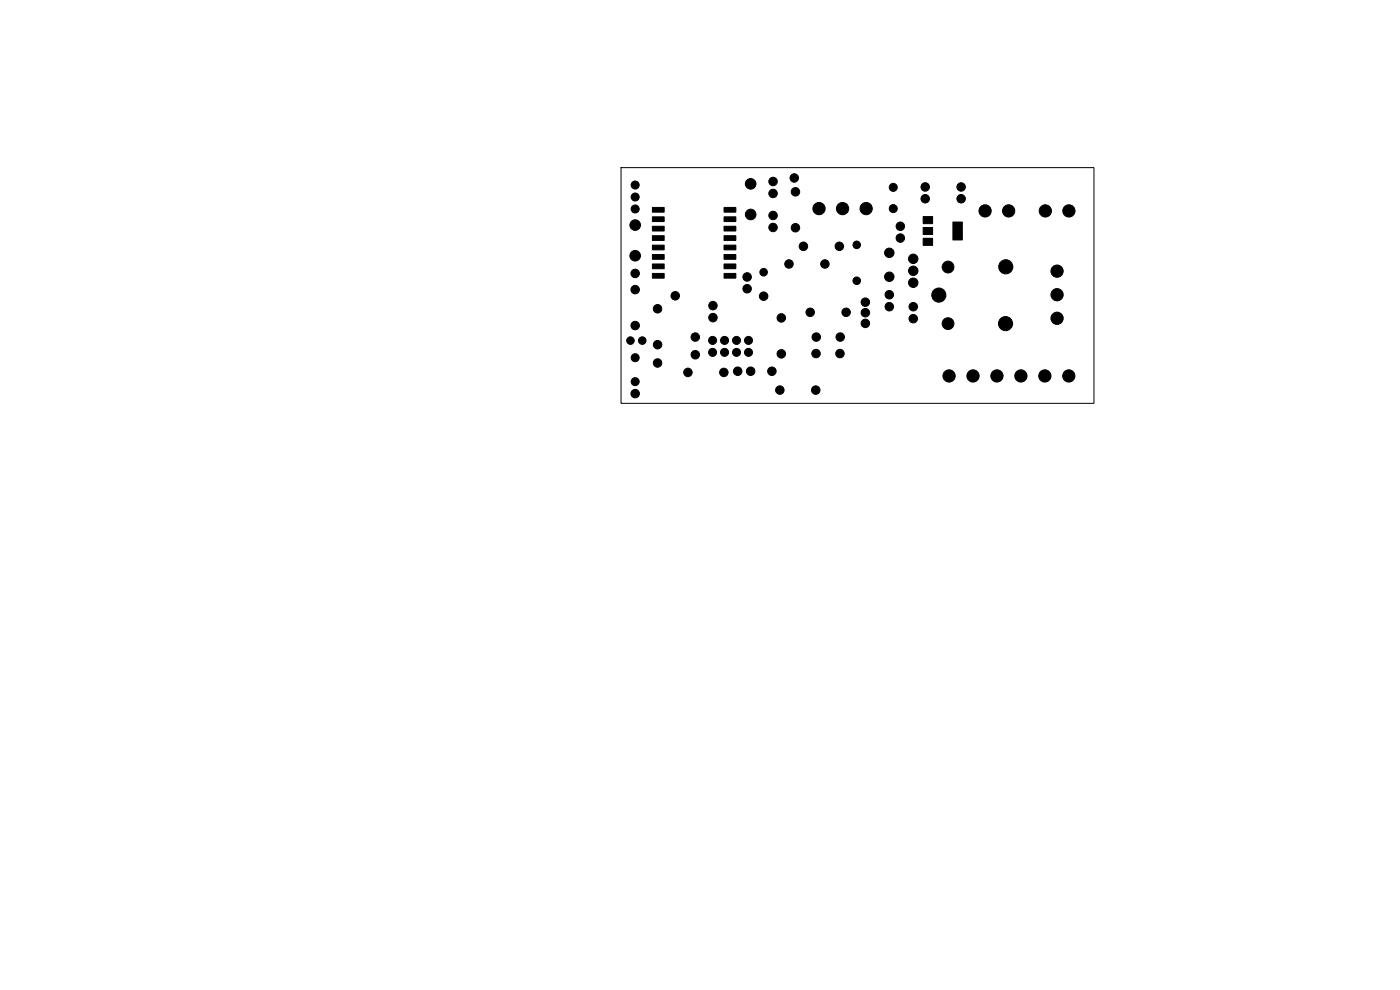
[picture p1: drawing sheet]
<svg xmlns="http://www.w3.org/2000/svg" width="297mm" height="210mm" viewBox="0 0 297 210" stroke-linecap="round" stroke-linejoin="round" font-family="sans-serif">
<g fill="#000" stroke="#000" stroke-width=".21">
<path d="M138.4 58h2.5v1h-2.5zM138.4 56h2.5v1h-2.5zM138.4 54h2.5v1h-2.5zM138.4 52h2.5v1h-2.5zM138.4 50h2.5v1h-2.5zM138.4 48h2.5v1h-2.5zM138.4 46h2.5v1h-2.5zM138.4 44h2.5v1h-2.5zM153.6 44h2.5v1h-2.5zM153.6 46h2.5v1h-2.5zM153.6 48h2.5v1h-2.5zM153.6 50h2.5v1h-2.5z"/>
<path d="M153.6 52h2.5v1h-2.5zM153.6 54h2.5v1h-2.5zM153.6 56h2.5v1h-2.5zM153.6 58h2.5v1h-2.5zM195.8 50.6h2.1v1.4h-2.1zM195.8 48.3h2.1v1.4h-2.1zM195.8 46h2.1v1.5h-2.1zM202.1 47.1h2v3.8h-2z"/>
<circle cx="134.7" cy="39.2" r=".85"/>
<circle cx="159.2" cy="39" r="1.13"/>
<circle cx="164" cy="38.5" r=".9"/>
<circle cx="168.5" cy="37.7" r=".9"/>
<circle cx="189.5" cy="39.7" r=".85"/>
<circle cx="196.3" cy="39.7" r=".9"/>
<circle cx="203.9" cy="39.7" r=".9"/>
<circle cx="134.7" cy="41.8" r=".85"/>
<circle cx="134.7" cy="44.3" r=".85"/>
<circle cx="134.8" cy="58" r=".9"/>
<circle cx="134.8" cy="47.7" r="1.12"/>
<circle cx="134.8" cy="54.2" r="1.12"/>
<circle cx="158.5" cy="58.7" r=".9"/>
<circle cx="159.2" cy="45.5" r="1.13"/>
<circle cx="162" cy="57.7" r=".8"/>
<circle cx="164" cy="41" r=".9"/>
<circle cx="164" cy="45.7" r=".9"/>
<circle cx="164" cy="48.2" r=".9"/>
<circle cx="167.4" cy="56" r=".9"/>
<circle cx="168.7" cy="48.3" r=".9"/>
<circle cx="168.7" cy="40.7" r=".9"/>
<circle cx="170.4" cy="52.2" r=".9"/>
<circle cx="173.8" cy="44.2" r="1.3"/>
<circle cx="175" cy="56" r=".9"/>
<circle cx="178.1" cy="52.2" r=".9"/>
<circle cx="178.8" cy="44.2" r="1.3"/>
<circle cx="181.8" cy="51.9" r=".8"/>
<circle cx="181.8" cy="59.6" r=".8"/>
<circle cx="183.8" cy="44.2" r="1.3"/>
<circle cx="188.7" cy="58.7" r="1"/>
<circle cx="188.7" cy="53.6" r="1"/>
<circle cx="189.5" cy="44.2" r=".85"/>
<circle cx="191" cy="50.5" r=".9"/>
<circle cx="191" cy="48" r=".9"/>
<circle cx="193.7" cy="54.9" r="1"/>
<circle cx="193.7" cy="57.4" r="1"/>
<circle cx="193.7" cy="60" r="1"/>
<circle cx="196.3" cy="42.2" r=".9"/>
<circle cx="201.1" cy="56.6" r="1.25"/>
<circle cx="203.9" cy="42.2" r=".9"/>
<circle cx="209" cy="44.7" r="1.3"/>
<circle cx="213.4" cy="56.6" r="1.5"/>
<circle cx="214" cy="44.7" r="1.3"/>
<circle cx="221.8" cy="44.7" r="1.3"/>
<circle cx="224.2" cy="57.5" r="1.3"/>
<circle cx="226.8" cy="44.7" r="1.3"/>
<circle cx="133.7" cy="72.2" r=".8"/>
<circle cx="134.7" cy="75.9" r=".85"/>
<circle cx="134.8" cy="61.4" r=".9"/>
<circle cx="134.8" cy="69.1" r=".9"/>
<circle cx="136.2" cy="72.2" r=".8"/>
<circle cx="139.5" cy="65.5" r=".9"/>
<circle cx="139.5" cy="73.1" r=".9"/>
<circle cx="139.5" cy="77" r=".9"/>
<circle cx="143.2" cy="62.7" r=".9"/>
<circle cx="145.9" cy="79" r=".9"/>
<circle cx="147.5" cy="71.5" r=".9"/>
<circle cx="147.5" cy="75.2" r=".9"/>
<circle cx="151.2" cy="72.2" r=".85"/>
<circle cx="151.2" cy="74.7" r=".85"/>
<circle cx="151.2" cy="64.8" r=".9"/>
<circle cx="151.2" cy="67.4" r=".9"/>
<circle cx="153.6" cy="79" r=".9"/>
<circle cx="153.7" cy="72.2" r=".85"/>
<circle cx="153.7" cy="74.7" r=".85"/>
<circle cx="156.2" cy="74.7" r=".85"/>
<circle cx="156.2" cy="72.2" r=".85"/>
<circle cx="156.5" cy="78.7" r=".9"/>
<circle cx="158.5" cy="61.2" r=".9"/>
<circle cx="158.8" cy="74.7" r=".85"/>
<circle cx="158.8" cy="72.2" r=".85"/>
<circle cx="159.2" cy="78.7" r=".9"/>
<circle cx="162" cy="62.8" r=".9"/>
<circle cx="163.7" cy="78.7" r=".9"/>
<circle cx="165.7" cy="67.4" r=".9"/>
<circle cx="165.7" cy="75.1" r=".9"/>
<circle cx="171.9" cy="66.2" r=".9"/>
<circle cx="173.1" cy="75" r=".9"/>
<circle cx="173.2" cy="71.5" r=".9"/>
<circle cx="178.2" cy="75" r=".9"/>
<circle cx="178.2" cy="71.5" r=".9"/>
<circle cx="179.5" cy="66.2" r=".9"/>
<circle cx="183.6" cy="64.1" r=".9"/>
<circle cx="183.6" cy="68.6" r=".9"/>
<circle cx="183.6" cy="66.3" r=".9"/>
<circle cx="188.7" cy="65.1" r=".9"/>
<circle cx="188.7" cy="62.5" r=".9"/>
<circle cx="193.7" cy="65.1" r=".9"/>
<circle cx="193.7" cy="67.6" r=".9"/>
<circle cx="199.2" cy="62.6" r="1.5"/>
<circle cx="201.1" cy="68.6" r="1.25"/>
<circle cx="201.3" cy="79.7" r="1.3"/>
<circle cx="206.4" cy="79.7" r="1.3"/>
<circle cx="211.5" cy="79.7" r="1.3"/>
<circle cx="213.3" cy="68.6" r="1.5"/>
<circle cx="216.6" cy="79.7" r="1.3"/>
<circle cx="221.7" cy="79.7" r="1.3"/>
<circle cx="224.2" cy="62.5" r="1.3"/>
<circle cx="224.2" cy="67.5" r="1.3"/>
<circle cx="226.7" cy="79.7" r="1.3"/>
<circle cx="134.7" cy="81" r=".85"/>
<circle cx="134.7" cy="83.5" r=".9"/>
<circle cx="165.4" cy="82.7" r=".9"/>
<circle cx="173.1" cy="82.7" r=".9"/>
</g>
<path d="M131.8 35.6h100.3v50h-100.3z" fill="none" stroke="#000" stroke-width=".21"/>
</svg>
